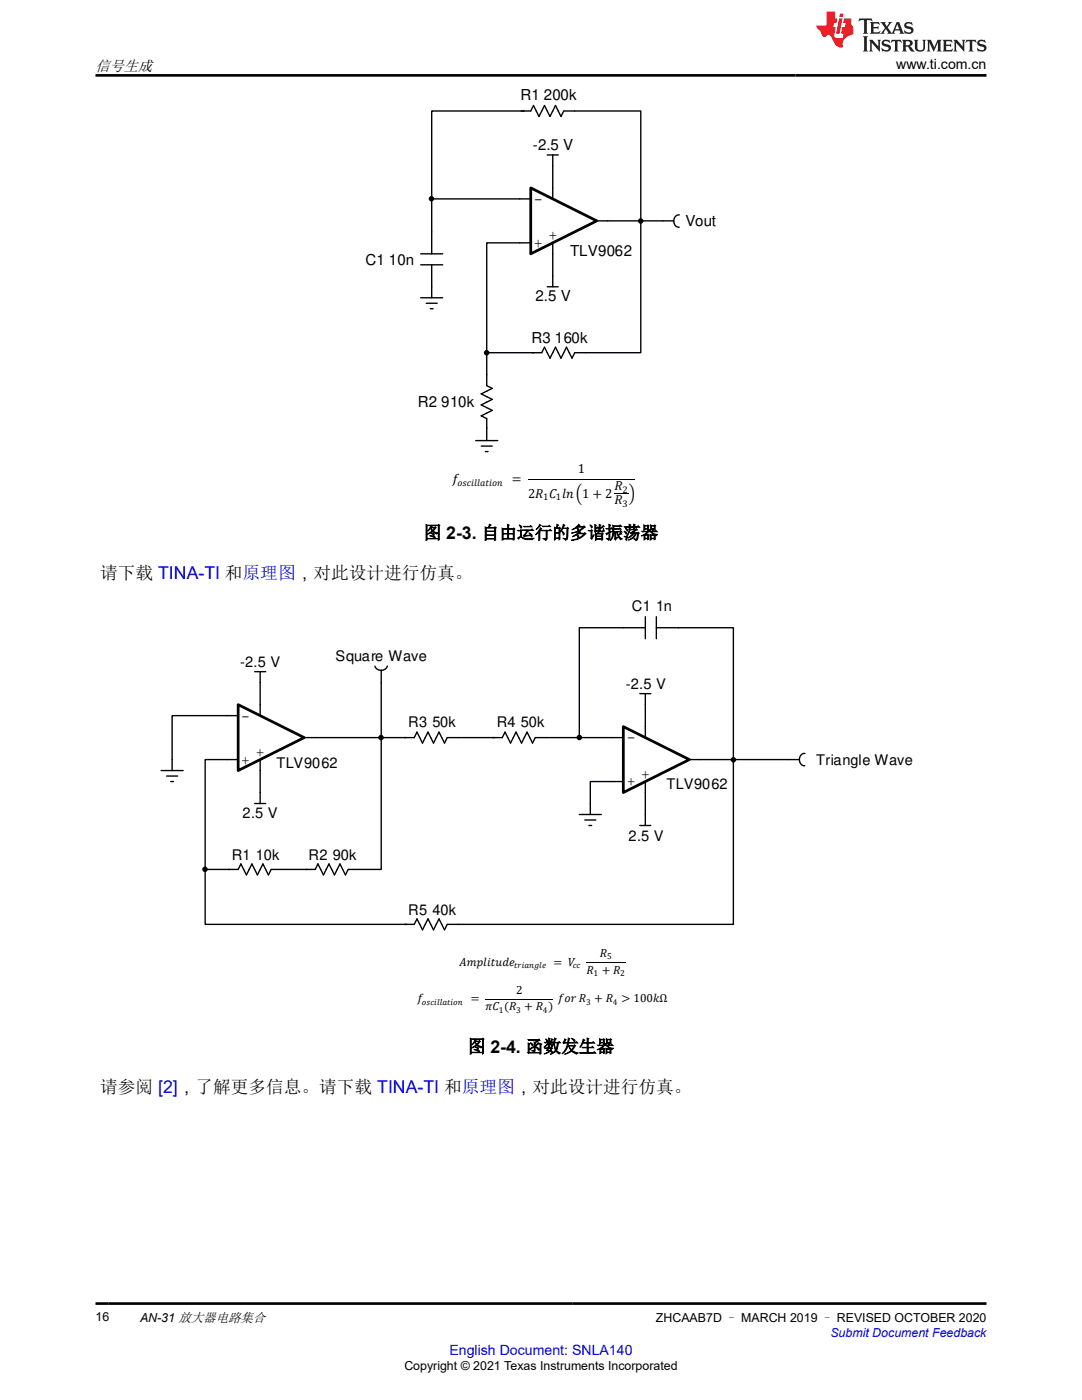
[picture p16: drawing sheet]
<svg xmlns="http://www.w3.org/2000/svg" width="216mm" height="279mm" viewBox="0 0 216 279" stroke-linecap="round" stroke-linejoin="round" font-family="sans-serif">
<defs><g id="words">
<g font-size="3.5">
<text x="84.5" y="107.5">图 2-3. 自由运行的多谐振荡器</text>
<text x="20" y="115.6">请下载 TINA-TI 和原理图，对此设计进行仿真。</text>
<text x="93.3" y="210.1">图 2-4. 函数发生器</text>
<text x="20" y="218.2">请参阅 [2]，了解更多信息。请下载 TINA-TI 和原理图，对此设计进行仿真。</text>
</g>
<g font-size="3">
<text x="19.1" y="14.1">信号生成</text>
<text x="103.9" y="20">R1 200k</text>
<text x="106.4" y="29.9">-2.5 V</text>
<text x="106.5" y="40.6">-</text>
<text x="109.5" y="47.9">+</text>
<text x="136.8" y="45.1">Vout</text>
<text x="72.9" y="52.9">C1 10n</text>
<text x="106.5" y="49.4">+</text>
<text x="113.8" y="51">TLV9062</text>
<text x="106.9" y="60.2">2.5 V</text>
<text x="106.1" y="68.4">R3 160k</text>
<text x="83.4" y="81.3">R2 910k</text>
</g>
<g font-size="2.9">
<text x="126.1" y="122">C1 1n</text>
<text x="66.9" y="132">Square Wave</text>
<text x="47.9" y="133.1">-2.5 V</text>
<text x="124.9" y="137.5">-2.5 V</text>
<text x="48.1" y="143.8">-</text>
<text x="81.4" y="145.1">R3 50k</text>
<text x="99.1" y="145.1">R4 50k</text>
<text x="125.1" y="148.2">-</text>
<text x="48.1" y="152.6">+</text>
<text x="51" y="151.2">+</text>
<text x="55.2" y="153.3">TLV9062</text>
<text x="128" y="155.5">+</text>
<text x="162.9" y="152.6">Triangle Wave</text>
<text x="125.1" y="157">+</text>
<text x="133" y="157.4">TLV9062</text>
<text x="48.4" y="163.3">2.5 V</text>
<text x="125.4" y="167.8">2.5 V</text>
<text x="46.2" y="171.5">R1 10k</text>
<text x="61.6" y="171.5">R2 90k</text>
<text x="81.5" y="182.5">R5 40k</text>
</g>
<text font-size="2.8" x="178.8" y="13.8">www.ti.com.cn</text>
<text font-size="2.8" fill="#00f" x="89.7" y="270.4">English Document: SNLA140</text>
<g font-size="2.6">
<text x="115.3" y="94.4">1</text>
<text x="90.2" y="96.4">B</text>
<text x="102.1" y="96.4">=</text>
<text x="105.4" y="99.3">24 % HJ @1 + 2</text>
<text x="122.6" y="100.6">4</text>
<text x="122.6" y="97.8">4</text>
<text x="125.5" y="99.3">A</text>
</g>
<g font-size="2.5">
<text x="19" y="263.6">16</text>
<text x="27.9" y="263.8">AN-31 放大器电路集合</text>
<text x="130.9" y="263.8">ZHCAAB7D – MARCH 2019 – REVISED OCTOBER 2020</text>
<text x="80.7" y="273.5">Copyright © 2021 Texas Instruments Incorporated</text>
</g>
<text font-size="2.5" fill="#00f" x="165.7" y="266.8">Submit Document Feedback</text>
<g font-size="2.3">
<text x="119.7" y="191">4</text>
<text x="91.6" y="192.7">#ILHEPQ@A</text>
<text x="110.4" y="192.7">= 8</text>
<text x="117" y="194.3">4 + 4</text>
<text x="83.3" y="200">B</text>
<text x="93.9" y="200">=</text>
<text x="96.9" y="201.6">Ë% :4 + 4 ;</text>
<text x="103" y="198.3">2</text>
<text x="111.3" y="200">BKN 4 + 4</text>
<text x="124" y="200">&gt; 100G¿</text>
</g>
<g font-size="1.9">
<text x="91.3" y="96.9">KO?EHH=PEKJ</text>
<text x="108.4" y="99.8">1</text>
<text x="110.9" y="99.8">1</text>
<text x="124.2" y="98.3">2</text>
<text x="124.2" y="101.1">3</text>
</g>
<g font-size="1.7">
<text x="121.1" y="191.4">5</text>
<text x="102.6" y="193.2">PNE=JCHA</text>
<text x="114.3" y="193.2">??</text>
<text x="118.4" y="194.8">1</text>
<text x="123.8" y="194.8">2</text>
<text x="84.2" y="200.5">KO?EHH=PEKJ</text>
<text x="99.5" y="202.1">1</text>
<text x="103" y="202.1">3</text>
<text x="108.3" y="202.1">4</text>
<text x="117" y="200.5">3</text>
<text x="122.3" y="200.5">4</text>
</g>
</g></defs>
<g fill="#000">
<circle cx="86.1" cy="39.7" r=".41"/>
<circle cx="127.8" cy="44.1" r=".41"/>
<circle cx="97.1" cy="70.4" r=".41"/>
</g>
<g fill="none" stroke="#000" stroke-width=".27">
<path d="M103.7 39.7h2.2M104 22.2h1.9l.6-1.1 1 2.2 1.1-2.2 1.1 2.2 1.1-2.2 1.1 2.2 .6-1.1h2.2M109.2 30.9h2.2M110.3 30.9v2.2M110.3 37.5v2.2M83.9 59.4h4.4M83.9 52.8h4.4M83.9 50.7h4.4M86.1 46.3v4.4M86.1 52.8v6.6M103.7 48.5h2.2M109.2 57.2h2.2"/>
<path d="M110.3 48.5v2.2M110.3 55v2.2M119.1 44.1h2.2M132.3 44.1h2M135.5 42.9a1.23 1.23 0 0 0-1.1 1.2 1.23 1.23 0 0 0 1.1 1.2M85 60.5h2.2M85.9 61.6h.5M97.1 74.8v2.2l1.1 .5-2.2 1.1 2.2 1.1-2.2 1.1 2.2 1.1-2.2 1.1 1.1 .5v4.4M106.2 70.4h1.9l.5-1.1 1.1 2.2 1.1-2.2 1.1 2.2 1.1-2.2 1.1 2.2 .6-1.1h2.2M94.9 87.9h4.4M96 89h2.2M96.8 90.1h.6"/>
<circle cx="86.1" cy="39.7" r=".41"/>
<circle cx="127.8" cy="44.1" r=".41"/>
<circle cx="97.1" cy="70.4" r=".41"/>
</g>
<path d="M105.9 37.5l13.2 6.6-13.2 6.6z" fill="#fff"/>
<path d="M105.9 37.5l13.2 6.6-13.2 6.6z" fill="none" stroke="#000" stroke-width=".55"/>
<g fill="none" stroke="#000" stroke-width=".27">
<path d="M86.1 39.7v6.6M86.1 39.7h17.6M104.6 22.2h-18.5v17.5M110.3 33.1v4.4M114.7 22.2h13.2v48.2h-11M103.7 48.5h-6.6v21.9M110.3 50.7v4.3M121.3 44.1h11M97.1 70.4h9.5M97.1 70.4v4.4M50.8 134h2.2M51.9 134v2.2"/>
<path d="M76.1 133.8v2.4M77.3 132.9a1.32 1.32 0 0 1-1.2 .9 1.32 1.32 0 0 1-1.3-.9M124.4 125.3h4.4M127.7 138.4h2.2M128.8 123.1v4.4M128.8 138.4v2.2M131 125.3h4.4M131 123.1v4.4M32.2 153.8h4.3M33.2 154.9h2.2M34.1 156h.5M34.3 151.6v2.2"/>
<path d="M45.3 151.6h2.2M45.3 142.8h2.2M51.9 140.6v2.2M51.9 151.6v2.2M51.9 158.2v2.2M60.7 147.2h2.2M80.7 147.2h2l.5-1.1 1.1 2.2 1.1-2.2 1.1 2.2 1.1-2.2 1.1 2.2 .5-1.1h2.2M98.3 147.2h1.9l.6-1.1 1.1 2.2 1.1-2.2 1.1 2.2 1.1-2.2 1.1 2.2 .5-1.1h2.2M157.3 151.6h2.1M160.6 150.4a1.23 1.23 0 0 0-1.1 1.2 1.23 1.23 0 0 0 1.1 1.2M45.6 173.5h1.9l.6-1.1 1.1 2.2 1.1-2.2 1.1 2.2 1.1-2.2 1.1 2.2 .5-1.1h2.2M50.8 160.4h2.2"/>
<path d="M61 173.5h1.9l.5-1.1 1.1 2.2 1.1-2.2 1.1 2.2 1.1-2.2 1.1 2.2 .6-1.1h2.2M115.6 162.6h4.4M116.7 163.6h2.2M117.5 164.7h.6M117.8 160.4v2.2M127.7 164.7h2.2M128.8 162.6v2.1M80.7 184.5h2l.5-1.1 1.1 2.2 1.1-2.2 1.1 2.2 1.1-2.2 1.1 2.2 .5-1.1h2.2"/>
<circle cx="76" cy="147.2" r=".41"/>
<circle cx="115.6" cy="147.2" r=".41"/>
<circle cx="146.3" cy="151.6" r=".41"/>
<circle cx="40.9" cy="173.5" r=".41"/>
</g>
<path d="M105.4 95.6h21.3M122.6 98.6h2.8" fill="none" stroke="#000" stroke-width=".2"/>
<g fill="#000">
<circle cx="76" cy="147.2" r=".41"/>
<circle cx="115.6" cy="147.2" r=".41"/>
<circle cx="146.3" cy="151.6" r=".41"/>
<circle cx="40.9" cy="173.5" r=".41"/>
</g>
<path d="M47.5 140.6l13.2 6.6-13.2 6.6z" fill="#fff"/>
<path d="M47.5 140.6l13.2 6.6-13.2 6.6z" fill="none" stroke="#000" stroke-width=".55"/>
<path d="M122.2 156h2.2M122.2 147.2h2.2M128.8 145v2.2M128.8 156v2.2M137.6 151.6h2.1" fill="none" stroke="#000" stroke-width=".27"/>
<path d="M124.4 145l13.2 6.6-13.2 6.6z" fill="#fff"/>
<path d="M124.4 145l13.2 6.6-13.2 6.6z" fill="none" stroke="#000" stroke-width=".55"/>
<g fill="none" stroke="#000" stroke-width=".27">
<path d="M51.9 136.2v4.4M76.1 136.2v37.3h-4.4M124.4 125.3h-8.8v21.9M135.4 125.3h10.9v59.2h-54.9M45.3 142.8h-11v8.8M45.3 151.6h-4.4v21.9M51.9 153.8v4.4M62.9 147.2h18.1M91.4 147.2h7.2M109 147.2h13.2M122.2 156h-4.4v4.4M128.8 140.6v4.4"/>
<path d="M128.8 158.2v4.4M139.7 151.6h17.6M40.9 173.5v11h40.3M40.9 173.5h5M56.3 173.5h5"/>
</g>
<path d="M96.9 199.4h13.5M117 192.1h7.8" fill="none" stroke="#000" stroke-width=".2"/>
<path d="M171.5 3.7l-.2 .6 .5-.3h.6v.2v2.2l-.2 .3h1l-.2-.3v-2.2v-.2h.5l.5 .3-.1-.6zM173.6 4.4l.2 .4v1.6l-.2 .3h1.9l.1-.6a1.08 1.08 0 0 1-1.3 .2v-.6h.6l.4 .1v-.6l-.4 .2h-.6v-.6l.2-.1a1 1 0 0 1 1 .3l-.1-.6zM175.7 4.4l.9 1.2-1 1.1h.9l-.2-.2 .5-.7 .4 .7-.2 .2h1.6l-.2-.2 .2-.4h.9l.1 .4-.1 .2h.9l-.2-.3-.8-2h-.5l-.9 2.2-.9-1.1 .9-1.1h-.8l.2 .2-.4 .7-.4-.7 .2-.2zM179 4.8l.4 1h-.7zM180.7 4.6a.65 .65 0 0 0-.2 .7 .65 .65 0 0 0 .6 .4l.6 .2 .1 .2a.79 .79 0 0 1-.7 .4 .79 .79 0 0 1-.7-.5l.1 .7 .2-.1a.93 .93 0 0 0 1.1 .1 .93 .93 0 0 0 .4-.9 1.46 1.46 0 0 0-1.2-.6l-.1-.4a1.09 1.09 0 0 1 1.2 .2l-.2-.6-.1 .1-.5-.1zM172.2 7.2l.2 .4v2.3l-.2 .4h1l-.2-.4v-2.3l.2-.4zM173.4 7.9l.2 .4v1.6l-.2 .4h.8l-.3-.4 .1-1.4 1.6 1.8v-2l.2-.4h-.7l.1 .3 .1 1.1-1.2-1.4zM176.2 8.1a.65 .65 0 0 0-.2 .7 .65 .65 0 0 0 .6 .4l.6 .2 .1 .3a.79 .79 0 0 1-.7 .3 .79 .79 0 0 1-.7-.5l.1 .8 .2-.1a.93 .93 0 0 0 1.1 0 .93 .93 0 0 0 .4-.9 1.46 1.46 0 0 0-1.2-.6l-.1-.4a1.09 1.09 0 0 1 1.2 .2l-.1-.6-.2 .1-.5-.1zM177.9 7.9l-.1 .7a.63 .63 0 0 1 .8-.4v1.7l-.3 .4h1l-.2-.4v-1.7a.66 .66 0 0 1 .8 .4l-.1-.7zM180 7.9l.2 .4v1.6l-.2 .4h1l-.2-.2-.1-.8 .5 .1 .1 .1a.79 .79 0 0 0 1.2 .7l-1-1a.61 .61 0 0 0 .6-.6 .61 .61 0 0 0-.5-.6zM180.8 8.3l.1-.1a.47 .47 0 0 1 .5 .1 .47 .47 0 0 1 .1 .5l-.1 .2h-.7zM182.3 7.9l.2 .3a2.27 2.27 0 0 0 .4 1.9 1.04 1.04 0 0 0 1.7-.6v-1.3l.2-.3h-.8l.2 .4v1.2a.6 .6 0 0 1-.6 .5 .6 .6 0 0 1-.6-.5v-1.2l.3-.4zM184.9 7.9l.2 .4v1.6l-.2 .4h.8l-.3-.4v-1.5l.9 1.9 .9-1.9v1.5l-.3 .4h1l-.2-.4v-1.6l.2-.4h-.8l-.7 1.6-.6-1.6zM188.1 7.9l.2 .4v1.6l-.2 .4h1.9l.1-.6a1.09 1.09 0 0 1-1.3 .1v-.6h.6l.4 .2v-.7l-.4 .2h-.6v-.5l.2-.2a1.01 1.01 0 0 1 1 .3l-.1-.6zM190.2 7.9l.3 .4v1.6l-.3 .4h.8l-.2-.4v-1.4l1.6 1.8v-2l.2-.4h-.7l.2 .3v1.1l-1.2-1.4zM192.8 7.9l-.1 .7a.63 .63 0 0 1 .8-.4v1.7l-.3 .4h1l-.2-.4v-1.7a.66 .66 0 0 1 .8 .4l-.1-.7zM195.2 8.1a.65 .65 0 0 0-.2 .7 .65 .65 0 0 0 .6 .4l.6 .2 .2 .3a.79 .79 0 0 1-.7 .3 .79 .79 0 0 1-.7-.5l.1 .8 .2-.1a.93 .93 0 0 0 1 0 .93 .93 0 0 0 .5-.9 1.46 1.46 0 0 0-1.3-.6v-.4a1.09 1.09 0 0 1 1.2 .2l-.2-.6-.2 .1-.5-.1z" fill="#231f20"/>
<path d="M164.9 2.3v2.8h-2l.1 .4 .8 .9a.95 .95 0 0 0 1 .9 .59 .59 0 0 1 .5-.3 .59 .59 0 0 1 .5 .3l.4 .8a1.59 1.59 0 0 0 2.1 1.3 1.61 1.61 0 0 1 1-2.2l1-.4-.1-1.4a1.59 1.59 0 0 1-.3-1.7h-1.5l-.2 .9h.6l-.2 .8h-.5l-.2 1v.3h.4l-.1 .9h-.7a.73 .73 0 0 1-1-.6l.3-1.6h-.5l.1-.8h.5l.2-.9h-.5v-1.4zM167.4 3.7l-.6 3h.7l.6-3zM167.6 2.7l-.1 .7h.7l.1-.7z" fill="#ed1c24"/>
<path d="M19 15h177.8M19 260.2h177.8" fill="none" stroke="#000" stroke-width=".53"/>
<use href="#words"/>
</svg>
